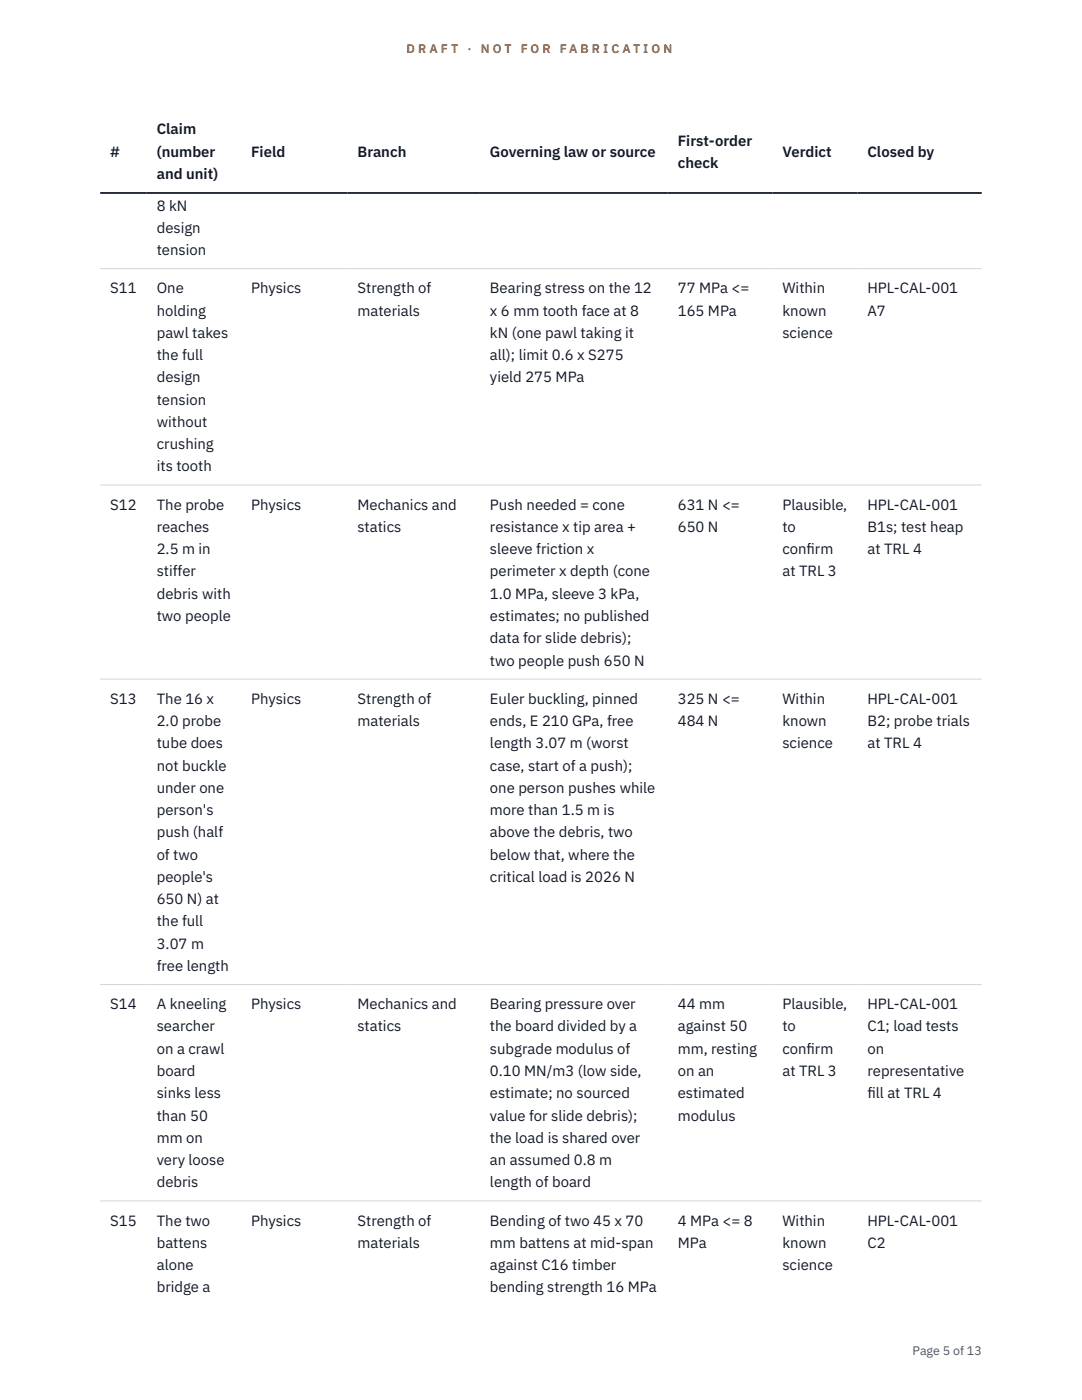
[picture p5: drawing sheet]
<svg xmlns="http://www.w3.org/2000/svg" width="216mm" height="279mm" viewBox="0 0 216 279" stroke-linecap="round" stroke-linejoin="round" font-family="sans-serif">
<defs><g id="words">
<g font-size="3" fill="#111827">
<text x="31.3" y="26.8">Claim</text>
<text x="135.2" y="29.1">First-order</text>
<text x="22" y="31.3">#</text>
<text x="31.3" y="31.3">(number</text>
<text x="31.3" y="35.7">and unit)</text>
<text x="50.1" y="31.3">Field</text>
<text x="71.3" y="31.3">Branch</text>
<text x="97.8" y="31.3">Governing law or source</text>
<text x="135.2" y="33.5">check</text>
<text x="156.1" y="31.3">Verdict</text>
<text x="173.1" y="31.3">Closed by</text>
<text x="31.3" y="42">8 kN</text>
<text x="31.3" y="46.5">design</text>
<text x="31.3" y="50.9">tension</text>
<text x="22" y="58.5">S11</text>
<text x="31.3" y="58.5">One</text>
<text x="50.1" y="58.5">Physics</text>
<text x="71.3" y="58.5">Strength of</text>
<text x="97.8" y="58.5">Bearing stress on the 12</text>
<text x="135.2" y="58.5">77 MPa &lt;=</text>
<text x="156.1" y="58.5">Within</text>
<text x="173.1" y="58.5">HPL-CAL-001</text>
<text x="31.3" y="63">holding</text>
<text x="71.3" y="63">materials</text>
<text x="97.8" y="63">x 6 mm tooth face at 8</text>
<text x="135.2" y="63">165 MPa</text>
<text x="156.1" y="63">known</text>
<text x="173.1" y="63">A7</text>
<text x="31.3" y="67.4">pawl takes</text>
<text x="31.3" y="71.9">the full</text>
<text x="97.8" y="67.4">kN (one pawl taking it</text>
<text x="97.8" y="71.9">all); limit 0.6 x S275</text>
<text x="156.1" y="67.4">science</text>
<text x="31.3" y="76.3">design</text>
<text x="97.8" y="76.3">yield 275 MPa</text>
<text x="31.3" y="80.8">tension</text>
<text x="31.3" y="85.2">without</text>
<text x="31.3" y="89.6">crushing</text>
<text x="31.3" y="94.1">its tooth</text>
<text x="22" y="101.7">S12</text>
<text x="31.3" y="101.7">The probe</text>
<text x="50.1" y="101.7">Physics</text>
<text x="71.3" y="101.7">Mechanics and</text>
<text x="97.8" y="101.7">Push needed = cone</text>
<text x="135.2" y="101.7">631 N &lt;=</text>
<text x="156.1" y="101.7">Plausible,</text>
<text x="173.1" y="101.7">HPL-CAL-001</text>
<text x="31.3" y="106.2">reaches</text>
<text x="71.3" y="106.2">statics</text>
<text x="97.8" y="106.2">resistance x tip area +</text>
<text x="135.2" y="106.2">650 N</text>
<text x="156.1" y="106.2">to</text>
<text x="173.1" y="106.2">B1s; test heap</text>
<text x="31.3" y="110.6">2.5 m in</text>
<text x="97.8" y="110.6">sleeve friction x</text>
<text x="156.1" y="110.6">conf</text>
<text x="160.9" y="110.6">irm</text>
<text x="173.1" y="110.6">at TRL 4</text>
<text x="31.3" y="115">stiffer</text>
<text x="31.3" y="119.5">debris with</text>
<text x="97.8" y="115">perimeter x depth (cone</text>
<text x="97.8" y="119.5">1.0 MPa, sleeve 3 kPa,</text>
<text x="156.1" y="115">at TRL 3</text>
<text x="31.3" y="123.9">two people</text>
<text x="97.8" y="123.9">estimates; no published</text>
<text x="97.8" y="128.4">data for slide debris);</text>
<text x="97.8" y="132.8">two people push 650 N</text>
<text x="22" y="140.5">S13</text>
<text x="31.3" y="140.5">The 16 x</text>
<text x="50.1" y="140.5">Physics</text>
<text x="71.3" y="140.5">Strength of</text>
<text x="97.8" y="140.5">Euler buckling, pinned</text>
<text x="135.2" y="140.5">325 N &lt;=</text>
<text x="156.1" y="140.5">Within</text>
<text x="173.1" y="140.5">HPL-CAL-001</text>
<text x="31.3" y="144.9">2.0 probe</text>
<text x="31.3" y="149.3">tube does</text>
<text x="71.3" y="144.9">materials</text>
<text x="97.8" y="144.9">ends, E 210 GPa, free</text>
<text x="97.8" y="149.3">length 3.07 m (worst</text>
<text x="135.2" y="144.9">484 N</text>
<text x="156.1" y="144.9">known</text>
<text x="156.1" y="149.3">science</text>
<text x="173.1" y="144.9">B2; probe trials</text>
<text x="173.1" y="149.3">at TRL 4</text>
<text x="31.3" y="153.8">not buckle</text>
<text x="97.8" y="153.8">case, start of a push);</text>
<text x="31.3" y="158.2">under one</text>
<text x="97.8" y="158.2">one person pushes while</text>
<text x="31.3" y="162.7">person's</text>
<text x="31.3" y="167.1">push (half</text>
<text x="97.8" y="162.7">more than 1.5 m is</text>
<text x="97.8" y="167.1">above the debris, two</text>
<text x="31.3" y="171.6">of two</text>
<text x="97.8" y="171.6">below that, where the</text>
<text x="31.3" y="176">people's</text>
<text x="97.8" y="176">critical load is 2026 N</text>
<text x="31.3" y="180.5">650 N) at</text>
<text x="31.3" y="184.9">the full</text>
<text x="31.3" y="189.3">3.07 m</text>
<text x="31.3" y="193.8">free length</text>
<text x="22" y="201.4">S14</text>
<text x="31.3" y="201.4">A kneeling</text>
<text x="50.1" y="201.4">Physics</text>
<text x="71.3" y="201.4">Mechanics and</text>
<text x="97.8" y="201.4">Bearing pressure over</text>
<text x="135.2" y="201.4">44 mm</text>
<text x="156.1" y="201.4">Plausible,</text>
<text x="173.1" y="201.4">HPL-CAL-001</text>
<text x="31.3" y="205.9">searcher</text>
<text x="71.3" y="205.9">statics</text>
<text x="97.8" y="205.9">the board divided by a</text>
<text x="135.2" y="205.9">against 50</text>
<text x="156.1" y="205.9">to</text>
<text x="173.1" y="205.9">C1; load tests</text>
<text x="31.3" y="210.3">on a crawl</text>
<text x="31.3" y="214.7">board</text>
<text x="97.8" y="210.3">subgrade modulus of</text>
<text x="97.8" y="214.7">0.10 MN/m3 (low side,</text>
<text x="135.2" y="210.3">mm, resting</text>
<text x="135.2" y="214.7">on an</text>
<text x="156.1" y="210.3">conf</text>
<text x="156.1" y="214.7">at TRL 3</text>
<text x="160.9" y="210.3">irm</text>
<text x="173.1" y="210.3">on</text>
<text x="173.1" y="214.7">representative</text>
<text x="31.3" y="219.2">sinks less</text>
<text x="97.8" y="219.2">estimate; no sourced</text>
<text x="135.2" y="219.2">estimated</text>
<text x="173.1" y="219.2">f</text>
<text x="173.1" y="219.2">ill at TRL 4</text>
<text x="31.3" y="223.6">than 50</text>
<text x="97.8" y="223.6">value for slide debris);</text>
<text x="135.2" y="223.6">modulus</text>
<text x="31.3" y="228.1">mm on</text>
<text x="31.3" y="232.5">very loose</text>
<text x="97.8" y="228.1">the load is shared over</text>
<text x="97.8" y="232.5">an assumed 0.8 m</text>
<text x="31.3" y="237">debris</text>
<text x="97.8" y="237">length of board</text>
<text x="22" y="244.6">S15</text>
<text x="31.3" y="244.6">The two</text>
<text x="50.1" y="244.6">Physics</text>
<text x="71.3" y="244.6">Strength of</text>
<text x="97.8" y="244.6">Bending of two 45 x 70</text>
<text x="135.2" y="244.6">4 MPa &lt;= 8</text>
<text x="156.1" y="244.6">Within</text>
<text x="173.1" y="244.6">HPL-CAL-001</text>
<text x="31.3" y="249">battens</text>
<text x="71.3" y="249">materials</text>
<text x="97.8" y="249">mm battens at mid-span</text>
<text x="135.2" y="249">MPa</text>
<text x="156.1" y="249">known</text>
<text x="173.1" y="249">C2</text>
<text x="31.3" y="253.5">alone</text>
<text x="31.3" y="257.9">bridge a</text>
<text x="97.8" y="253.5">against C16 timber</text>
<text x="97.8" y="257.9">bending strength 16 MPa</text>
<text x="156.1" y="253.5">science</text>
</g>
<g font-size="2.5" fill="#b45309">
<text x="81.1" y="10.5">D R A F T</text>
<text x="93.3" y="10.5">·</text>
<text x="95.9" y="10.5">N O T</text>
<text x="103.9" y="10.5">F O R</text>
<text x="111.7" y="10.5">F A B R I C A T I O N</text>
</g>
<text font-size="2.5" fill="#4b5563" x="182.1" y="270.3">Page 5 of 13</text>
</g></defs>
<path d="M20 53.6h175.9M20 96.8h175.9M20 135.5h175.9M20 196.5h175.9M20 239.7h175.9" fill="none" stroke="#d1d5db" stroke-width=".2"/>
<path d="M20 38.5h175.9" fill="none" stroke="#111827" stroke-width=".35"/>
<use href="#words"/>
</svg>
